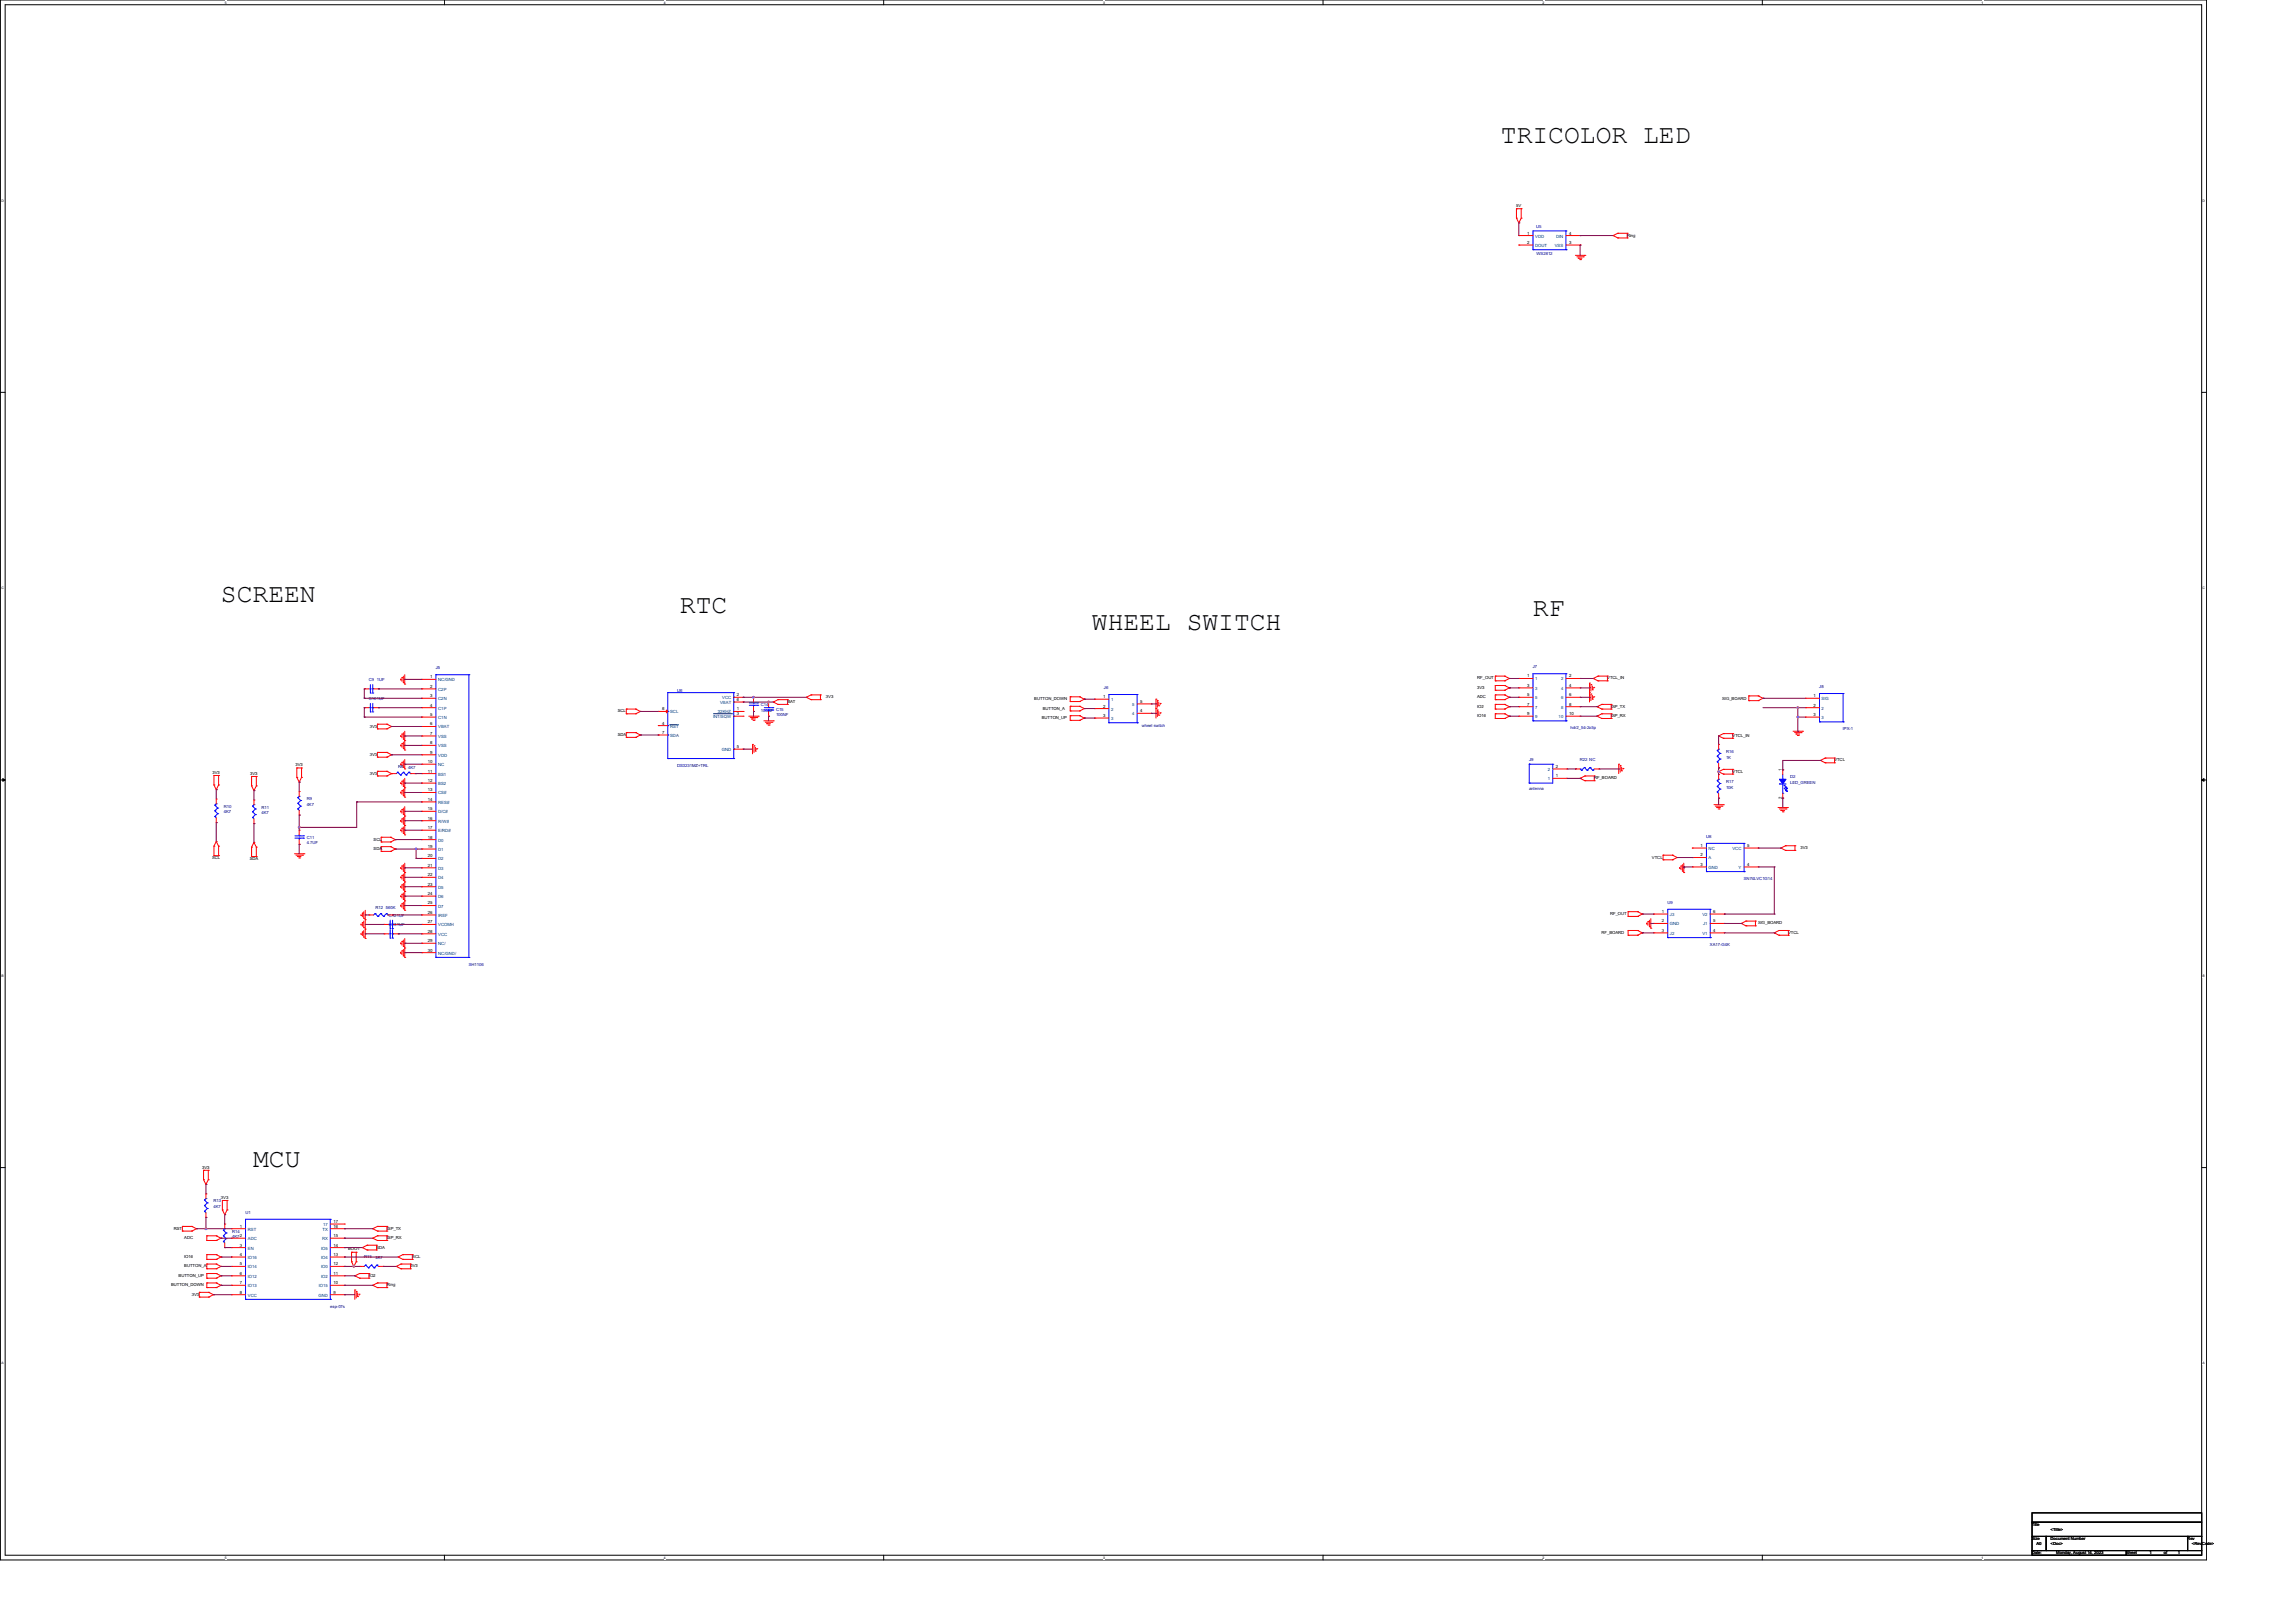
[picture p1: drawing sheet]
<svg xmlns="http://www.w3.org/2000/svg" width="297mm" height="210mm" viewBox="0 0 297 210" stroke-linecap="round" stroke-linejoin="round" font-family="sans-serif">
<defs><g id="words">
<g font-size="3.4">
<text x="194.2" y="18.6">TRICOLOR LED</text>
<text x="28.6" y="77.9">SCREEN</text>
<text x="88" y="79.3">RTC</text>
<text x="141.2" y="81.5">WHEEL SWITCH</text>
<text x="198.3" y="79.7">RF</text>
<text x="32.7" y="151">MCU</text>
</g>
<g font-size=".6">
<text x="197.5" y="30.3">1</text>
<text x="197.5" y="31.6">2</text>
<text x="203" y="31.6">3</text>
<text x="203" y="30.3">4</text>
<text x="55.7" y="87.8">1</text>
<text x="55.7" y="89">2</text>
<text x="197.5" y="87.7">1</text>
<text x="197.5" y="88.9">3</text>
<text x="203" y="87.7">2</text>
<text x="203" y="88.9">4</text>
<text x="55.7" y="90.2">3</text>
<text x="55.7" y="91.4">4</text>
<text x="55.7" y="92.6">5</text>
<text x="55.7" y="93.9">6</text>
<text x="55.7" y="95.1">7</text>
<text x="85.6" y="93.7">4</text>
<text x="85.6" y="95">7</text>
<text x="85.6" y="91.9">8</text>
<text x="95.3" y="91.9">1</text>
<text x="95.3" y="90.1">2</text>
<text x="95.3" y="92.5">3</text>
<text x="95.3" y="90.7">6</text>
<text x="142.7" y="90.3">1</text>
<text x="142.7" y="91.5">2</text>
<text x="142.7" y="92.8">3</text>
<text x="147.5" y="92.2">4</text>
<text x="147.5" y="90.9">5</text>
<text x="197.5" y="90.1">5</text>
<text x="197.5" y="91.3">7</text>
<text x="197.5" y="92.5">9</text>
<text x="203" y="90.1">6</text>
<text x="203" y="91.3">8</text>
<text x="203" y="92.5">10</text>
<text x="234.6" y="90.2">1</text>
<text x="234.6" y="91.4">2</text>
<text x="234.6" y="92.6">3</text>
<text x="55.3" y="98.7">10</text>
<text x="55.3" y="100">11</text>
<text x="55.3" y="101.2">12</text>
<text x="55.7" y="96.3">8</text>
<text x="55.7" y="97.5">9</text>
<text x="95.3" y="96.8">5</text>
<text x="201.3" y="100.6">1</text>
<text x="201.3" y="99.4">2</text>
<text x="230.5" y="99.8" transform="rotate(-90 230.5 99.8)">1</text>
<text x="55.3" y="102.4">13</text>
<text x="55.3" y="103.6">14</text>
<text x="55.3" y="104.8">15</text>
<text x="55.3" y="106.1">16</text>
<text x="55.3" y="107.3">17</text>
<text x="230.5" y="103.4" transform="rotate(-90 230.5 103.4)">2</text>
<text x="55.3" y="108.5">18</text>
<text x="55.3" y="109.7">19</text>
<text x="55.3" y="110.9">20</text>
<text x="55.3" y="112.2">21</text>
<text x="55.3" y="113.4">22</text>
<text x="220" y="109.6">1</text>
<text x="220" y="110.8">2</text>
<text x="220" y="112">3</text>
<text x="226" y="112">4</text>
<text x="226" y="109.6">5</text>
<text x="55.3" y="114.6">23</text>
<text x="55.3" y="115.8">24</text>
<text x="55.3" y="117">25</text>
<text x="55.3" y="118.2">26</text>
<text x="55.3" y="119.5">27</text>
<text x="215" y="118.1">1</text>
<text x="215" y="119.3">2</text>
<text x="221.6" y="119.3">5</text>
<text x="221.6" y="118.1">6</text>
<text x="55.3" y="120.7">28</text>
<text x="55.3" y="121.9">29</text>
<text x="55.3" y="123.1">30</text>
<text x="215" y="120.6">3</text>
<text x="221.6" y="120.6">4</text>
<text x="31" y="158.8">1</text>
<text x="31" y="160.1">2</text>
<text x="31" y="161.3">3</text>
<text x="43.1" y="161.3">14</text>
<text x="43.1" y="160.1">15</text>
<text x="43.1" y="158.8">16</text>
<text x="43.1" y="158.2">17</text>
<text x="31" y="162.5">4</text>
<text x="31" y="163.7">5</text>
<text x="31" y="164.9">6</text>
<text x="31" y="166.2">7</text>
<text x="31" y="167.4">8</text>
<text x="43.1" y="167.4">9</text>
<text x="43.1" y="166.2">10</text>
<text x="43.1" y="164.9">11</text>
<text x="43.1" y="163.7">12</text>
<text x="43.1" y="162.5">13</text>
</g>
<g font-size=".6" fill="#004080">
<text x="198.6" y="30.7">VDD</text>
<text x="198.6" y="32">DOUT</text>
<text x="201.1" y="32">VSS</text>
<text x="201.3" y="30.7">DIN</text>
<text x="56.7" y="88.2">NC/GND</text>
<text x="56.7" y="89.4">C2P</text>
<text x="198.6" y="88">1</text>
<text x="198.6" y="89.3">3</text>
<text x="201.9" y="88">2</text>
<text x="201.9" y="89.3">4</text>
<text x="56.7" y="90.6">C2N</text>
<text x="56.7" y="91.8">C1P</text>
<text x="56.7" y="93">C1N</text>
<text x="56.7" y="94.3">VBAT</text>
<text x="56.7" y="95.5">VSS</text>
<text x="86.7" y="94.1">RST</text>
<text x="86.7" y="95.4">SDA</text>
<text x="86.7" y="92.3">SCL</text>
<text x="92.2" y="92.9">INT/SQW</text>
<text x="92.9" y="92.3">32KHZ</text>
<text x="93.2" y="91.1">VBAT</text>
<text x="93.4" y="90.5">VCC</text>
<text x="143.7" y="90.7">1</text>
<text x="143.7" y="91.9">2</text>
<text x="143.7" y="93.2">3</text>
<text x="146.5" y="92.6">4</text>
<text x="146.5" y="91.3">5</text>
<text x="198.6" y="90.5">5</text>
<text x="198.6" y="91.7">7</text>
<text x="198.6" y="92.9">9</text>
<text x="201.6" y="92.9">10</text>
<text x="201.9" y="90.5">6</text>
<text x="201.9" y="91.7">8</text>
<text x="235.6" y="90.6">SIG</text>
<text x="235.6" y="91.8">2</text>
<text x="235.6" y="93">3</text>
<text x="56.7" y="96.7">VSS</text>
<text x="56.7" y="97.9">VDD</text>
<text x="56.7" y="99.1">NC</text>
<text x="56.7" y="100.4">BS1</text>
<text x="56.7" y="101.6">BS2</text>
<text x="93.4" y="97.2">GND</text>
<text x="200.2" y="101">1</text>
<text x="200.2" y="99.7">2</text>
<text x="56.7" y="102.8">CS#</text>
<text x="56.7" y="104">RES#</text>
<text x="56.7" y="105.2">D/C#</text>
<text x="56.7" y="106.4">R/W#</text>
<text x="56.7" y="107.7">E/RD#</text>
<text x="56.7" y="108.9">D0</text>
<text x="56.7" y="110.1">D1</text>
<text x="56.7" y="111.3">D2</text>
<text x="56.7" y="112.5">D3</text>
<text x="56.7" y="113.8">D4</text>
<text x="221" y="110">NC</text>
<text x="221" y="111.2">A</text>
<text x="221" y="112.4">GND</text>
<text x="224.1" y="110">VCC</text>
<text x="224.9" y="112.4">Y</text>
<text x="56.7" y="115">D5</text>
<text x="56.7" y="116.2">D6</text>
<text x="56.7" y="117.4">D7</text>
<text x="56.7" y="118.6">IREF</text>
<text x="56.7" y="119.9">VCOMH</text>
<text x="216" y="118.5">J3</text>
<text x="216" y="119.7">GND</text>
<text x="220.2" y="118.5">V2</text>
<text x="220.3" y="119.7">J1</text>
<text x="56.7" y="121.1">VCC</text>
<text x="56.7" y="122.3">NC/</text>
<text x="56.7" y="123.5">NC/GND/</text>
<text x="216" y="121">J2</text>
<text x="220.2" y="121">V1</text>
<text x="32.1" y="159.2">RST</text>
<text x="32.1" y="160.5">ADC</text>
<text x="32.1" y="161.7">EN</text>
<text x="41.5" y="161.7">IO5</text>
<text x="41.7" y="160.5">RX</text>
<text x="41.7" y="159.2">TX</text>
<text x="41.8" y="158.6">17</text>
<text x="32.1" y="162.9">IO16</text>
<text x="32.1" y="164.1">IO14</text>
<text x="32.1" y="165.3">IO12</text>
<text x="32.1" y="166.6">IO13</text>
<text x="32.1" y="167.8">VCC</text>
<text x="41.2" y="167.8">GND</text>
<text x="41.2" y="166.6">IO15</text>
<text x="41.5" y="165.3">IO2</text>
<text x="41.5" y="164.1">IO0</text>
<text x="41.5" y="162.9">IO4</text>
</g>
<g font-size=".5">
<text x="196.1" y="26.8">5V</text>
<text x="210.5" y="30.6">Ring</text>
<text x="191.1" y="87.9">RF_OUT</text>
<text x="191.1" y="89.1">3V3</text>
<text x="207.9" y="87.9">VTCL_IN</text>
<text x="47.8" y="94.1">3V3</text>
<text x="79.9" y="92.2">SCL</text>
<text x="79.9" y="95.2">SDA</text>
<text x="101.9" y="91">BAT</text>
<text x="106.8" y="90.4">3V3</text>
<text x="133.8" y="90.6">BUTTON_DOWN</text>
<text x="134.8" y="93">BUTTON_UP</text>
<text x="134.9" y="91.8">BUTTON_A</text>
<text x="191.1" y="90.4">ADC</text>
<text x="191.1" y="91.6">IO2</text>
<text x="191.1" y="92.8">IO16</text>
<text x="208.4" y="92.8">ISP_RX</text>
<text x="208.4" y="91.6">ISP_TX</text>
<text x="222.8" y="90.6">SIG_BOARD</text>
<text x="224.1" y="95.4">VTCL_IN</text>
<text x="27.5" y="100.1">3V3</text>
<text x="32.4" y="100.2">3V3</text>
<text x="38.2" y="99.1">3V3</text>
<text x="47.8" y="97.8">3V3</text>
<text x="47.8" y="100.2">3V3</text>
<text x="206.2" y="100.8">RF_BOARD</text>
<text x="224.1" y="100">VTCL</text>
<text x="237.3" y="98.5">VTCL</text>
<text x="27.4" y="111.2">SCL</text>
<text x="32.3" y="111.3">SDA</text>
<text x="48.3" y="108.8">SCL</text>
<text x="48.3" y="110">SDA</text>
<text x="213.7" y="111.1">VTCL</text>
<text x="232.9" y="109.9">3V3</text>
<text x="208.3" y="118.4">RF_OUT</text>
<text x="227.4" y="119.6">SIG_BOARD</text>
<text x="207.2" y="120.8">RF_BOARD</text>
<text x="231.3" y="120.8">VTCL</text>
<text x="26.1" y="151.2">3V3</text>
<text x="28.6" y="155.1">3V3</text>
<text x="22.5" y="159.1">RST</text>
<text x="23.8" y="160.3">ADC</text>
<text x="45" y="161.8">BOOT</text>
<text x="48.7" y="161.6">SDA</text>
<text x="50" y="160.3">ISP_RX</text>
<text x="50" y="159.1">ISP_TX</text>
<text x="22.1" y="166.4">BUTTON_DOWN</text>
<text x="23.1" y="165.2">BUTTON_UP</text>
<text x="23.8" y="164">BUTTON_A</text>
<text x="23.8" y="162.8">IO16</text>
<text x="24.8" y="167.7">3V3</text>
<text x="47.7" y="165.2">IO2</text>
<text x="50" y="166.4">Ring</text>
<text x="53.1" y="164">3V3</text>
<text x="53.3" y="162.8">SCL</text>
<text x="262.8" y="197.5">Title</text>
<text x="262.8" y="199.3">Size</text>
<text x="262.8" y="201.1">Date:</text>
<text x="263.4" y="199.9">A0</text>
<text x="265.3" y="199.3">Document Number</text>
<text x="265.3" y="199.9">&lt;Doc&gt;</text>
<text x="265.3" y="198.1">&lt;Title&gt;</text>
<text x="266" y="201.1">Monday, August 14, 2023</text>
<text x="275" y="201.1">Sheet</text>
<text x="278.1" y="201.1">1</text>
<text x="279.9" y="201.1">of</text>
<text x="281.7" y="201.1">1</text>
<text x="282.9" y="199.3">Rev</text>
<text x="283.5" y="199.9">&lt;RevCode&gt;</text>
</g>
<g font-size=".5" fill="#000080">
<text x="198.7" y="29.5">U5</text>
<text x="198.8" y="33.1">WS2812</text>
<text x="47.7" y="88.1">C9</text>
<text x="48.8" y="88.2">1UF</text>
<text x="56.4" y="86.6">J5</text>
<text x="87.6" y="89.5">U6</text>
<text x="142.8" y="89.1">J6</text>
<text x="198.3" y="86.5">J7</text>
<text x="235.3" y="89">J8</text>
<text x="47.7" y="90.5">C101UF</text>
<text x="98.4" y="91.3">C14</text>
<text x="98.4" y="92.1">100NF C15</text>
<text x="100.4" y="92.7">100NF</text>
<text x="147.7" y="94">wheel switch</text>
<text x="203.2" y="94.4">hdr2_54-2x5p</text>
<text x="238.4" y="94.5">IPX-1</text>
<text x="51.5" y="99.4">R8</text>
<text x="52.8" y="99.4">4K7</text>
<text x="87.6" y="99.3">DS3231MZ+TRL</text>
<text x="197.8" y="98.5">J9</text>
<text x="204.4" y="98.5">R22 NC</text>
<text x="223.3" y="97.4">R16</text>
<text x="223.3" y="98.2">1K</text>
<text x="223.3" y="101.3">R17</text>
<text x="231.6" y="100.7">D2</text>
<text x="231.6" y="101.5">LED_GREEN</text>
<text x="29" y="104.5">R10</text>
<text x="29" y="105.2">4K7</text>
<text x="33.8" y="104.6">R11</text>
<text x="33.8" y="105.4">4K7</text>
<text x="39.7" y="103.5">R9</text>
<text x="39.7" y="104.3">4K7</text>
<text x="197.8" y="102.2">antenna</text>
<text x="223.3" y="102.1">10K</text>
<text x="39.7" y="108.5">C11</text>
<text x="39.7" y="109.3">4.7UF</text>
<text x="220.7" y="108.4">U8</text>
<text x="225.6" y="113.9">SN74LVC1G14</text>
<text x="48.6" y="117.7">R12</text>
<text x="49.9" y="117.7">560K</text>
<text x="50.3" y="118.6">C121UF</text>
<text x="50.3" y="119.8">C131UF</text>
<text x="215.7" y="116.9">U9</text>
<text x="60.6" y="125">SH1106</text>
<text x="221.2" y="122.4">XA17-G4K</text>
<text x="27.6" y="155.6">R13</text>
<text x="27.6" y="156.3">4K7</text>
<text x="30" y="159.5">R14</text>
<text x="30" y="160.2">4K7</text>
<text x="31.8" y="157">U1</text>
<text x="47.1" y="162.8">R15</text>
<text x="48.6" y="162.9">4K7</text>
<text x="42.7" y="169.2">esp-07s</text>
</g>
<g font-size=".4">
<text x="29.1" y=".5">5</text>
<text x="85.9" y=".5">4</text>
<text x="142.7" y=".5">3</text>
<text x="199.5" y=".5">2</text>
<text x="256.3" y=".5">1</text>
<text x=".2" y="26.1">D</text>
<text x="284.9" y="26.1">D</text>
<text x=".2" y="76.2">C</text>
<text x="284.9" y="76.2">C</text>
<text x=".2" y="126.4">B</text>
<text x="284.9" y="126.4">B</text>
<text x=".2" y="176.5">A</text>
<text x="284.9" y="176.5">A</text>
<text x="29.1" y="201.7">5</text>
<text x="85.9" y="201.7">4</text>
<text x="142.7" y="201.7">3</text>
<text x="199.5" y="201.7">2</text>
<text x="256.3" y="201.7">1</text>
</g>
</g></defs>
<path d="M.1 0h285.3v201.8h-285.3zM.7 .6h284.1v200.6h-284.1z" fill="none" stroke="#000" stroke-width=".13"/>
<g fill="#fff">
<path d="M29.1 .1h.2v.4h-.2z"/>
<path d="M29.1 201.3h.2v.5h-.2z"/>
</g>
<path d="M57.5 0v.6M57.5 201.2v.6" fill="none" stroke="#000" stroke-width=".13"/>
<g fill="#fff">
<path d="M85.9 .1h.2v.4h-.2z"/>
<path d="M85.9 201.3h.2v.5h-.2z"/>
</g>
<path d="M114.3 0v.6M114.3 201.2v.6" fill="none" stroke="#000" stroke-width=".13"/>
<g fill="#fff">
<path d="M142.7 .1h.2v.4h-.2z"/>
<path d="M142.7 201.3h.2v.5h-.2z"/>
</g>
<path d="M171.1 0v.6M171.1 201.2v.6" fill="none" stroke="#000" stroke-width=".13"/>
<g fill="#fff">
<path d="M199.5 .1h.3v.4h-.3z"/>
<path d="M199.5 201.3h.3v.5h-.3z"/>
</g>
<path d="M228 0v.6M228 201.2v.6" fill="none" stroke="#000" stroke-width=".13"/>
<g fill="#fff">
<path d="M256.4 .1h.2v.4h-.2z"/>
<path d="M256.4 201.3h.2v.5h-.2z"/>
<path d="M.2 25.7h.3v.5h-.3z"/>
<path d="M285 25.7h.3v.5h-.3z"/>
<path d="M.2 75.8h.3v.5h-.3z"/>
<path d="M285 75.8h.3v.5h-.3z"/>
</g>
<path d="M.1 50.8h.6M284.8 50.8h.6" fill="none" stroke="#000" stroke-width=".13"/>
<g fill="#fff">
<path d="M.2 126h.3v.5h-.3z"/>
<path d="M285 126h.2v.5h-.2z"/>
</g>
<path d="M.1 100.9h.6M284.8 100.9h.6" fill="none" stroke="#000" stroke-width=".13"/>
<path d="M.4 100.7l.3 .2-.3 .2zM284.8 100.9l.3-.2v.4z" fill="#000" stroke="#000" stroke-width=".13"/>
<g fill="#fff">
<path d="M.2 176.1h.3v.5h-.3z"/>
<path d="M285 176.1h.2v.5h-.2z"/>
</g>
<path d="M.1 151.1h.6M284.8 151.1h.6M262.9 195.7h21.9v1.3h-21.9zM262.9 197h21.9v1.8h-21.9zM262.9 198.8h1.8v1.8h-1.8zM264.7 198.8h18.3v1.8h-18.3zM283 198.8h1.8v1.8h-1.8zM262.9 200.6h12.2v.6h-12.2zM275.1 200.6h9.7v.6h-9.7z" fill="none" stroke="#000" stroke-width=".13"/>
<g fill="none" stroke="#f00" stroke-width=".13">
<path d="M196.2 28.2h.1M196.2 27h.1M196.2 28.2l.3 .6M196.2 27v1.2M196.2 27h.6M196.5 28.8h.1M196.5 30.5h.1M196.5 31.7h.1M196.5 30.5h1.8M196.5 31.7h1.8M196.8 28.2h.1M196.8 27h.1"/>
<path d="M196.8 27v1.2M196.8 28.2l-.3 .6M202.6 30.5h1.8M202.6 31.7h1.8M203.8 33h1.2M204 33.2h.8M204.2 33.4h.1M204.2 33.4h.4M204.3 33.6h.2M204.4 31.7h.1M204.4 30.5h.1M204.5 33.6h.1"/>
<path d="M204.8 33.2h.1M205 33h.1M208.7 30.5h.1M208.7 30.5l.6 .3M209.3 30.8h.1M209.3 30.2h.1M209.3 30.8h1.2M209.3 30.2l-.6 .3M209.3 30.2h1.2M210.5 30.2h.1M210.5 30.8h.1M210.5 30.2v.6"/>
<path d="M38.4 99.4h.1M38.4 99.4v1.2M38.4 99.4h.6M39 99.4h.1M39 99.4v1.2M47.1 91.6h.1M47.1 89.1h.1M47.1 89.1h.6M47.1 91.6h.6M48.3 89.1h.6M48.3 91.6h.6M48.8 94.3h.1"/>
<path d="M48.8 93.7h.1M48.8 98h.1M48.8 97.4h.1M48.8 99.8h.1M48.8 93.7h1.2M48.8 94.3h1.2M48.8 93.7v.6M48.8 97.4v.6M48.8 99.8v.6M48.8 97.4h1.2M48.8 98h1.2M48.8 99.8h1.2"/>
<path d="M48.9 91.6h.1M48.9 89.1h.1M50 93.7h.1M50 94.3h.1M50 97.4h.1M50 98h.1M50 99.8h.1M50 93.7l.7 .3M50 97.4l.7 .3M50 99.8l.7 .3M50.7 94h.1M50.7 97.7h.1"/>
<path d="M50.7 94l-.7 .3M50.7 97.7l-.7 .3M51.8 88h.1M51.8 95.3h.1M51.8 98.9h.1M51.8 96.5h.1M51.8 87.9v.1M51.8 95.2v.1M51.8 96.4v.1M51.8 98.8v.1M52 87.7h.1M52 95h.1"/>
<path d="M52 98.6h.1M52 96.2h.1M52 87.7v.4M52 95v.5M52 96.2v.5M52 98.6v.5M52.2 88.3h.1M52.2 95.7h.1M52.2 99.3h.1M52.2 96.9h.1M52.2 87.5v.8M52.2 94.8v.9"/>
<path d="M52.2 96v.9M52.2 98.5v.8M52.4 88.5h.1M52.4 95.8h.1M52.4 99.5h.1M52.4 97h.1M52.4 87.3v1.2M52.4 94.6v2.4M52.4 98.3v1.2M54.6 87.9h.1M54.6 89.1h.1M54.6 90.3h.1"/>
<path d="M54.6 91.6h.1M54.6 92.8h.1M54.6 94h.1M54.6 95.2h.1M54.6 96.4h.1M54.6 97.7h.1M54.6 98.9h.1M54.6 87.9h1.8M54.6 89.1h1.8M54.6 90.3h1.8M54.6 91.6h1.8M54.6 92.8h1.8"/>
<path d="M54.6 94h1.8M54.6 95.2h1.8M54.6 96.4h1.8M54.6 97.7h1.8M54.6 98.9h1.8M81 92.4h.1M81 91.7h.1M81 95.4h.1M81 94.8h.1M81 91.7h1.2M81 92.4h1.2M81 91.7v.7"/>
<path d="M81 94.8v.6M81 94.8h1.2M81 95.4h1.2M82.2 91.7h.1M82.2 92.4h.1M82.2 94.8h.1M82.2 95.4h.1M82.2 91.7l.6 .4M82.2 94.8l.6 .3M82.8 92.1h.1M82.8 95.1h.1M82.8 92.1l-.6 .3"/>
<path d="M82.8 95.1l-.6 .3M85.2 93.9h.1M85.2 95.1h.1M85.2 92.1h.1M85.2 92.1h1.2M85.2 93.9h1.2M85.2 95.1h1.2M94.9 92.7h1.2M94.9 90.2h1.2M94.9 92.1h1.2M94.9 96.9h1.2M94.9 90.8h1.2"/>
<path d="M96.1 92.1h.1M96.1 90.2h.1M96.1 92.7h.1M96.1 96.9h.1M96.1 90.8h.1M96.9 92.7h1.2M97 92.8h.9M97.2 93h.1M97.2 93h.5M97.3 96.3h.1M97.3 96.3v1.2M97.4 93.2h.1"/>
<path d="M97.5 90.2h.1M97.5 92.1h.1M97.5 90.2v.6M97.5 91.4v.7M97.5 96.5h.1M97.5 93.2h.1M97.5 96.5v.9M97.7 97.2h.1M97.7 96.7v.5M97.9 96.9h.1M97.9 92.8h.1M97.9 96.9v.1"/>
<path d="M98.1 92.7h.1M98.8 93.3h1.2M99 93.5h.9M99.2 93.6h.1M99.2 93.6h.5M99.4 93.8h.1M99.4 90.8h.1M99.4 92.7h.1M99.4 90.8v.6M99.4 92.1v.6M99.5 93.8h.1M99.9 93.5h.1"/>
<path d="M100 90.8h.1M100 93.3h.1M100 90.8l.6 .3M100.6 91.1h.1M100.6 90.5h.1M100.6 91.1h1.3M100.6 90.5l-.6 .3M100.6 90.5h1.3M101.9 90.5h.1M101.9 91.1h.1M101.9 90.5v.6M104.3 90.2h.1"/>
<path d="M104.3 90.2l.6 .3M104.9 90.5h.1M104.9 89.9h.1M104.9 90.5h1.2M104.9 89.9l-.6 .3M104.9 89.9h1.2M106.1 89.9h.1M106.1 90.5h.1M106.1 89.9v.6M138.4 90.8h.1M138.4 90.2h.1M138.4 92h.1"/>
<path d="M138.4 91.4h.1M138.4 93.2h.1M138.4 92.6h.1M138.4 90.2h1.3M138.4 90.8h1.3M138.4 90.2v.6M138.4 91.4v.6M138.4 92.6v.6M138.4 91.4h1.3M138.4 92h1.3M138.4 92.6h1.3M138.4 93.2h1.3"/>
<path d="M139.7 90.2h.1M139.7 90.8h.1M139.7 91.4h.1M139.7 92h.1M139.7 92.6h.1M139.7 93.2h.1M139.7 90.2l.6 .3M139.7 91.4l.6 .3M139.7 92.6l.6 .3M140.3 90.5h.1M140.3 91.7h.1M140.3 92.9h.1"/>
<path d="M140.3 90.5l-.6 .3M140.3 91.7l-.6 .3M140.3 92.9l-.6 .3M141.6 90.5h.1M141.6 91.7h.1M141.6 92.9h.1M141.6 90.5h1.8M141.6 91.7h1.8M141.6 92.9h1.8M147.1 92.3h1.8M147.1 91.1h1.8M148.9 92.3h.1"/>
<path d="M148.9 91.1h.1M149.5 90.5h.1M149.5 91.7h.1M149.5 90.5v2.4M149.7 90.7h.1M149.7 91.9h.1M149.7 90.7v.8M149.7 91.9v.8M149.9 91.3h.1M149.9 92.5h.1M149.9 90.8v.5M149.9 92.1v.4"/>
<path d="M150.1 91h.1M150.1 92.2h.1M150.1 91v.1M150.1 92.2v.2M193.4 88.1h.1M193.4 87.5h.1M193.4 89.3h.1M193.4 88.7h.1M193.4 90.5h.1M193.4 89.9h.1M193.4 91.7h.1M193.4 91.1h.1"/>
<path d="M193.4 93h.1M193.4 92.4h.1M193.4 91.7h1.2M193.4 92.4h1.2M193.4 91.1h1.2M193.4 90.5h1.2M193.4 89.9h1.2M193.4 88.1h1.2M193.4 87.5h1.2M193.4 87.5v.6M193.4 88.7v.6M193.4 89.9v.6"/>
<path d="M193.4 91.1v.6M193.4 92.4v.6M193.4 88.7h1.2M193.4 89.3h1.2M193.4 93h1.2M194.6 87.5h.1M194.6 88.1h.1M194.6 88.7h.1M194.6 89.3h.1M194.6 89.9h.1M194.6 90.5h.1M194.6 91.1h.1"/>
<path d="M194.6 91.7h.1M194.6 92.4h.1M194.6 93h.1M194.6 87.5l.7 .3M194.6 88.7l.7 .3M194.6 89.9l.7 .3M194.6 91.1l.7 .3M194.6 92.4l.7 .3M195.3 87.8h.1M195.3 89h.1M195.3 90.2h.1M195.3 91.4h.1"/>
<path d="M195.3 92.7h.1M195.3 87.8l-.7 .3M195.3 89l-.7 .3M195.3 90.2l-.7 .3M195.3 91.4l-.7 .3M195.3 92.7l-.7 .3M196.5 87.8h.1M196.5 89h.1M196.5 90.2h.1M196.5 91.4h.1M196.5 92.7h.1M196.5 92.7h1.8"/>
<path d="M196.5 87.8h1.8M196.5 89h1.8M196.5 90.2h1.8M196.5 91.4h1.8M200.9 99.5h1.8M202.6 92.7h1.8M202.6 87.8h1.8M202.6 89h1.8M202.6 90.2h1.8M202.6 91.4h1.8M202.7 99.5h.1M203.8 99.5h.1"/>
<path d="M203.8 99.5h.6M204.4 87.8h.1M204.4 89h.1M204.4 90.2h.1M204.4 91.4h.1M204.4 92.7h.1M205.6 88.4h.1M205.6 89.6h.1M205.6 88.4v2.4M205.8 88.6h.1M205.8 89.8h.1M205.8 88.6v.8"/>
<path d="M205.8 89.8v.9M206 89.2h.1M206 90.5h.1M206 88.8v.4M206 90v.5M206.1 87.8h.1M206.1 87.8l.6 .3M206.2 88.9h.1M206.2 90.2h.1M206.2 88.9v.2M206.2 90.2v.1M206.2 99.5h.6"/>
<path d="M206.6 92.7h.1M206.6 91.4h.1M206.6 92.7l.6 .3M206.6 91.4l.6 .3M206.7 88.1h.1M206.7 87.5h.1M206.7 88.1h1.2M206.7 87.5l-.6 .3M206.7 87.5h1.2M206.8 99.5h.1M207.2 93h.1M207.2 92.4h.1"/>
<path d="M207.2 91.7h.1M207.2 91.1h.1M207.2 91.7h1.2M207.2 92.4h1.2M207.2 91.1h1.2M207.2 93h1.2M207.2 92.4l-.6 .3M207.2 91.1l-.6 .3M207.9 87.5h.1M207.9 88.1h.1M207.9 87.5v.6M208.4 92.4h.1"/>
<path d="M208.4 93h.1M208.4 91.1h.1M208.4 91.7h.1M208.4 91.1v.6M208.4 92.4v.6M209.4 98.9h.1M209.4 98.9v1.2M209.6 99.1h.1M209.6 99.1v.8M209.8 99.7h.1M209.8 99.3v.4M209.9 99.4h.1"/>
<path d="M209.9 99.4v.1M222.3 99.9h.1M222.3 95.2h.1M222.3 99.4h.1M222.3 96.3h.1M222.3 99.9l.6 .3M222.3 95.2l.6 .3M222.3 96.3v.6M222.3 98.8v.6M222.9 99.5h.1M222.9 95.5h.1M222.9 94.9h.1"/>
<path d="M222.9 99.5l-.6 .4M222.9 99.5h1.2M222.9 95.5h1.2M222.9 94.9l-.6 .3M222.9 94.9h1.2M224.1 99.5h.1M224.1 94.9h.1M224.1 95.5h.1M224.1 94.9v.6M224.1 99.5v.7M226.2 90.7h.1M226.2 90h.1"/>
<path d="M226.2 90h1.2M226.2 90.7h1.2M226.2 90v.7M227.4 90h.1M227.4 90.7h.1M227.4 90l.6 .3M228 90.3h.1M228 90.3l-.6 .4M230.6 99.6h.1M230.6 99.6v.6M231.9 94.6h1.3M232.1 94.8h.9"/>
<path d="M232.3 95h.1M232.3 95h.5M232.5 95.2h.1M232.6 95.2h.1M233 94.8h.1M233.2 94.6h.1M233.5 90.3h.1M233.5 91.6h.1M233.5 92.8h.1M233.5 90.3h1.9M233.5 91.6h1.9M233.5 92.8h1.9"/>
<path d="M235.5 98.4h.1M235.5 98.4l.6 .3M236.1 98.7h.1M236.1 98.1h.1M236.1 98.7h1.2M236.1 98.1l-.6 .3M236.1 98.1h1.2M237.3 98.1h.1M237.3 98.7h.1M237.3 98.1v.6M27.7 101.6h.1M27.7 100.3h.1"/>
<path d="M27.7 109.5h.1M27.7 110.7h.1M27.7 101.6l.3 .6M27.7 100.3v1.3M27.7 109.5v1.2M27.7 100.3h.6M27.7 110.7h.6M28 102.2h.1M28 108.9h.1M28 106.4h.1M28 103.4h.1M28 108.9l-.3 .6"/>
<path d="M28 108.9l.3 .6M28 103.4v.6M28 105.8v.6M28.3 101.6h.1M28.3 100.3h.1M28.3 109.5h.1M28.3 110.7h.1M28.3 100.3v1.3M28.3 109.5v1.2M28.3 101.6l-.3 .6M32.5 101.7h.1M32.5 100.5h.1"/>
<path d="M32.5 109.6h.1M32.5 110.8h.1M32.5 101.7l.4 .6M32.5 100.5v1.2M32.5 109.6v1.2M32.5 100.5h.7M32.5 110.8h.7M32.9 102.3h.1M32.9 109h.1M32.9 106.6h.1M32.9 103.5h.1M32.9 109l-.4 .6"/>
<path d="M32.9 109l.3 .6M32.9 103.5v.6M32.9 105.9v.7M33.2 101.7h.1M33.2 100.5h.1M33.2 109.6h.1M33.2 110.8h.1M33.2 100.5v1.2M33.2 109.6v1.2M33.2 101.7l-.3 .6M38.1 110.5h1.2M38.3 110.6h.8"/>
<path d="M38.4 100.6h.1M38.4 100.6l.3 .6M38.5 110.8h.1M38.5 110.8h.4M38.6 111h.2M38.7 101.2h.1M38.7 105.5h.1M38.7 102.4h.1M38.7 107.4h.1M38.7 109.2h.1M38.7 102.4v.6M38.7 104.9v.6"/>
<path d="M38.7 107.4v.6M38.7 108.6v.6M38.8 111h.1M39 100.6h.1M39 100.6l-.3 .6M39.1 110.6h.1M39.3 110.5h.1M46.7 118.4h.1M46.7 119.7h.1M46.7 118.3v.1M46.7 119.5v.2M46.9 118.1h.1"/>
<path d="M46.9 119.4h.1M46.9 118.1v.5M46.9 119.4v.5M47.1 118.8h.1M47.1 118v.8M47.1 119.2v.8M47.2 119h.1M47.2 117.8v3.6M47.7 118.4h.1M47.7 118.4h.6M48.8 100.4h.1M48.8 100.4h1.2"/>
<path d="M49.3 108.9h.1M49.3 108.3h.1M49.3 110.2h.1M49.3 109.5h.1M49.3 108.3h1.2M49.3 108.9h1.2M49.3 108.3v.6M49.3 109.5v.7M49.3 109.5h1.2M49.3 110.2h1.2M49.7 119.6h.1M49.7 119.6h.6"/>
<path d="M50 100.4h.1M50.2 118.4h.6M50.5 108.3h.1M50.5 108.9h.1M50.5 109.5h.1M50.5 110.2h.1M50.5 108.3l.6 .3M50.5 109.5l.6 .4M50.7 100.1h.1M50.7 100.1l-.7 .3M50.7 100.1h.6M50.8 118.4h.1"/>
<path d="M50.9 119.6h.6M51.1 108.6h.1M51.1 109.9h.1M51.1 108.6l-.6 .3M51.1 109.9l-.6 .3M51.5 119.6h.1M51.8 101.4h.1M51.8 102.6h.1M51.8 105h.1M51.8 106.3h.1M51.8 107.5h.1M51.8 112.4h.1"/>
<path d="M51.8 113.6h.1M51.8 114.8h.1M51.8 116h.1M51.8 117.2h.1M51.8 101.3v.1M51.8 102.5v.1M51.8 104.9v.1M51.8 106.1v.2M51.8 107.4v.1M51.8 112.2v.2M51.8 113.5v.1M51.8 114.7v.1"/>
<path d="M51.8 115.9v.1M51.8 117.1v.1M52 101.1h.1M52 102.3h.1M52 104.7h.1M52 105.9h.1M52 107.2h.1M52 112h.1M52 113.3h.1M52 114.5h.1M52 115.7h.1M52 116.9h.1"/>
<path d="M52 101.1v.5M52 102.3v.5M52 104.7v.5M52 105.9v.5M52 107.2v.5M52 112v.5M52 113.3v.5M52 114.5v.5M52 115.7v.5M52 116.9v.5M52.2 101.7h.1M52.2 103h.1"/>
<path d="M52.2 105.4h.1M52.2 106.6h.1M52.2 107.8h.1M52.2 112.7h.1M52.2 113.9h.1M52.2 115.2h.1M52.2 116.4h.1M52.2 117.6h.1M52.2 100.9v.8M52.2 102.1v.9M52.2 104.6v.8M52.2 105.8v.8"/>
<path d="M52.2 107v.8M52.2 111.9v.8M52.2 113.1v.8M52.2 114.3v.9M52.2 115.5v.9M52.2 116.7v.9M52.4 101.9h.1M52.4 103.1h.1M52.4 105.6h.1M52.4 106.8h.1M52.4 108h.1M52.4 112.9h.1"/>
<path d="M52.4 114.1h.1M52.4 115.3h.1M52.4 116.6h.1M52.4 117.8h.1M52.4 100.7v2.4M52.4 104.4v3.6M52.4 111.7v6.1M53.1 100.1h.6M53.7 100.1h.1M54.6 100.1h.1M54.6 101.3h.1M54.6 102.5h.1"/>
<path d="M54.6 103.8h.1M54.6 105h.1M54.6 106.2h.1M54.6 107.4h.1M54.6 108.6h.1M54.6 109.9h.1M54.6 111.1h.1M54.6 112.3h.1M54.6 113.5h.1M54.6 114.7h.1M54.6 116h.1M54.6 117.2h.1"/>
<path d="M54.6 118.4h.1M54.6 119.6h.1M54.6 100.1h1.8M54.6 101.3h1.8M54.6 102.5h1.8M54.6 103.8h1.8M54.6 105h1.8M54.6 106.2h1.8M54.6 107.4h1.8M54.6 108.6h1.8M54.6 109.9h1.8M54.6 111.1h1.8"/>
<path d="M54.6 112.3h1.8M54.6 113.5h1.8M54.6 114.7h1.8M54.6 116h1.8M54.6 117.2h1.8M54.6 118.4h1.8M54.6 119.6h1.8M200.9 100.7h1.8M202.7 100.7h.1M204.4 100.7h.1M204.4 100.7l.6 .3M205 101h.1"/>
<path d="M205 100.4h.1M205 100.4h1.2M205 101h1.2M205 100.4l-.6 .3M206.2 100.4h.1M206.2 101h.1M206.2 100.4v.6M210.6 118.6h.1M210.6 118h.1M210.6 118v.6M210.6 118h1.2M210.6 118.6h1.2"/>
<path d="M211.8 118h.1M211.8 118.6h.1M211.8 118l.6 .3M212.4 118.3h.1M212.4 118.3l-.6 .3M213 119.5h.1M213 119.4v.1M213.2 119.2h.1M213.2 119.2v.5M213.4 119.9h.1M213.4 119.1v.8M213.5 118.9v1.2"/>
<path d="M213.9 118.3h.1M213.9 119.5h.1M213.9 118.3h1.8M213.9 119.5h1.8M215.1 111.3h.1M215.1 110.6h.1M215.1 110.6h1.2M215.1 111.3h1.2M215.1 110.6v.7M216.3 110.6h.1M216.3 111.3h.1M216.3 110.6l.6 .4"/>
<path d="M216.9 111h.1M216.9 111l-.6 .3M217.3 112.4h.1M217.3 112.2v.2M217.4 112h.1M217.4 112v.5M217.6 112.7h.1M217.6 111.9v.8M217.8 112.9h.1M217.8 111.7v1.2M218.9 109.7h.1M218.9 111h.1"/>
<path d="M218.9 112.2h.1M218.9 109.7h1.8M218.9 111h1.8M218.9 112.2h1.8M221.2 118.3h1.8M221.2 119.5h1.8M221.7 104.1h1.2M221.9 104.3h.8M222.1 104.5h.1M222.1 104.5h.5M222.3 104.7h.1M222.3 103.3h.1"/>
<path d="M222.3 100.2h.1M222.3 100.2v.6M222.3 102.7v.6M222.4 104.7h.1M222.7 104.3h.1M222.9 100.2h.1M222.9 104.1h.1M222.9 100.2h1.2M223 119.5h.1M223 118.3h.1M224.1 100.2h.1M225.2 119.5h.1"/>
<path d="M225.2 119.5l.6 .3M225.6 109.7h1.8M225.6 112.2h1.8M225.8 119.8h.1M225.8 119.2h.1M225.8 119.8h1.3M225.8 119.2l-.6 .3M225.8 119.2h1.3M227.1 119.2h.1M227.1 119.8h.1M227.1 119.2v.6M227.4 112.2h.1"/>
<path d="M227.4 109.7h.1M230 104.5h1.2M230.2 104.7h.8M230.4 109.7h.1M230.4 104.9h.1M230.4 109.7l.6 .3M230.4 104.9h.5M230.5 105h.2M230.6 103.3h.1M230.6 102.7v.6M230.7 105h.1M231 110h.1"/>
<path d="M231 109.4h.1M231 110h1.2M231 109.4l-.6 .3M231 109.4h1.2M231 104.7h.1M231.2 104.5h.1M232.2 109.4h.1M232.2 110h.1M232.2 109.4v.6M46.7 120.9h.1M46.7 120.8v.1M46.9 120.6h.1"/>
<path d="M46.9 120.6v.5M47.1 120h.1M47.1 121.3h.1M47.1 120.4v.9M47.2 120.2h.1M47.2 121.4h.1M49.7 120.8h.1M49.7 120.8h.6M50.9 120.8h.6M51.5 120.8h.1M51.8 122.1h.1M51.8 123.3h.1"/>
<path d="M51.8 122v.1M51.8 123.2v.1M52 121.8h.1M52 123h.1M52 121.8v.5M52 123v.5M52.2 122.5h.1M52.2 123.7h.1M52.2 121.6v.9M52.2 122.8v.9M52.4 122.7h.1M52.4 123.9h.1"/>
<path d="M52.4 121.4v2.5M54.6 120.8h.1M54.6 122h.1M54.6 123.3h.1M54.6 120.8h1.8M54.6 122h1.8M54.6 123.3h1.8M210.6 121h.1M210.6 120.4h.1M210.6 121h1.2M210.6 120.4h1.2M210.6 120.4v.6"/>
<path d="M211.8 120.4h.1M211.8 121h.1M211.8 120.4l.6 .3M212.4 120.7h.1M212.4 120.7l-.6 .3M213.5 120.1h.1M213.9 120.7h.1M213.9 120.7h1.8M221.2 120.7h1.8M223 120.7h.1M229.5 120.7h.1M229.5 120.7l.6 .3"/>
<path d="M230.1 121h.1M230.1 120.4h.1M230.1 121h1.2M230.1 120.4l-.6 .3M230.1 120.4h1.2M231.3 120.4h.1M231.3 121h.1M231.3 120.4v.6M23.6 159.3h.1M23.6 158.7h.1M23.6 159.3h1.2M23.6 158.7h1.2"/>
<path d="M23.6 158.7v.6M24.8 158.7h.1M24.8 159.3h.1M24.8 158.7l.6 .3M25.4 159h.1M25.4 159l-.6 .3M26.3 152.6h.1M26.3 151.4h.1M26.3 152.6l.3 .7M26.3 151.4v1.2M26.3 151.4h.6M26.6 153.3h.1"/>
<path d="M26.6 157.5h.1M26.6 154.5h.1M26.6 154.5v.6M26.6 156.9v.6M26.8 159.9h.1M26.8 159.9h1.2M26.8 159.9v.6M26.9 152.6h.1M26.9 151.4h.1M26.9 151.4v1.2M26.9 152.6l-.3 .7M28 159.9h.1"/>
<path d="M28 159.9l.6 .3M28.8 156.5h.1M28.8 155.3h.1M28.8 156.5l.3 .7M28.8 155.3v1.2M28.8 155.3h.6M29.1 157.2h.1M29.1 158.4h.1M29.1 158.4v.6M29.4 156.5h.1M29.4 155.3h.1M29.4 155.3v1.2"/>
<path d="M29.4 156.5l-.3 .7M29.9 159h.1M29.9 159h1.9M42.7 159h1.9M42.7 158.4h1.9M44.6 159h.1M44.6 158.4h.1M48.2 159h.1M48.2 159l.6 .3M48.8 159.9h.1M48.8 159.3h.1M48.8 158.7h.1"/>
<path d="M48.8 159.9l-.6 .3M48.8 159.9h1.2M48.8 159.3h1.2M48.8 158.7l-.6 .3M48.8 158.7h1.2M50 159.9h.1M50 158.7h.1M50 159.3h.1M50 158.7v.6M50 159.9v.6M25.8 167.8h.1M25.8 167.2h.1"/>
<path d="M25.8 167.2h1.2M25.8 167.8h1.2M25.8 167.2v.6M26.8 166.6h.1M26.8 166h.1M26.8 164.2h.1M26.8 163.6h.1M26.8 165.4h.1M26.8 164.8h.1M26.8 160.5h.1M26.8 163h.1M26.8 162.3h.1"/>
<path d="M26.8 160.5h1.2M26.8 166.6h1.2M26.8 166h1.2M26.8 164.2h1.2M26.8 163.6h1.2M26.8 162.3v.7M26.8 163.6v.6M26.8 164.8v.6M26.8 166v.6M26.8 164.8h1.2M26.8 165.4h1.2M26.8 163h1.2"/>
<path d="M26.8 162.3h1.2M27 167.2h.1M27 167.8h.1M27 167.2l.6 .3M27.6 167.5h.1M27.6 167.5l-.6 .3M28 166h.1M28 166.6h.1M28 163.6h.1M28 164.2h.1M28 164.8h.1M28 165.4h.1"/>
<path d="M28 160.5h.1M28 162.3h.1M28 163h.1M28 166l.6 .3M28 163.6l.6 .3M28 164.8l.6 .3M28 162.3l.6 .3M28.6 166.3h.1M28.6 163.9h.1M28.6 165.1h.1M28.6 160.2h.1M28.6 162.6h.1"/>
<path d="M28.6 166.3l-.6 .3M28.6 163.9l-.6 .3M28.6 165.1l-.6 .3M28.6 160.2l-.6 .3M28.6 162.6l-.6 .4M29.1 161.4h.1M29.1 160.8v.6M29.9 160.2h.1M29.9 161.4h.1M29.9 162.6h.1M29.9 163.9h.1M29.9 165.1h.1"/>
<path d="M29.9 166.3h.1M29.9 167.5h.1M29.9 160.2h1.9M29.9 161.4h1.9M29.9 162.6h1.9M29.9 163.9h1.9M29.9 165.1h1.9M29.9 166.3h1.9M29.9 167.5h1.9M42.7 160.2h1.9M42.7 161.4h1.9M42.7 162.6h1.9"/>
<path d="M42.7 163.9h1.9M42.7 165.1h1.9M42.7 166.3h1.9M42.7 167.5h1.9M44.6 167.5h.1M44.6 166.3h.1M44.6 165.1h.1M44.6 163.9h.1M44.6 162.6h.1M44.6 161.4h.1M44.6 160.2h.1M45.5 163.3h.1"/>
<path d="M45.5 162h.1M45.5 163.3l.3 .6M45.5 162v1.3M45.5 162h.6M45.8 163.9h.1M45.9 165.1h.1M45.9 166.9h.1M45.9 165.1l.6 .3M45.9 166.9v1.2M46.1 163.3h.1M46.1 162h.1M46.1 167.1h.1"/>
<path d="M46.1 162v1.3M46.1 167.1v.8M46.1 163.3l-.3 .6M46.3 167.8h.1M46.3 167.3v.5M46.5 167.5h.1M46.5 167.5v.1M46.5 165.4h.1M46.5 164.8h.1M46.5 163.9h.1M46.5 164.8h1.2M46.5 165.4h1.2"/>
<path d="M46.5 164.8l-.6 .3M46.5 163.9h.6M46.9 161.4h.1M46.9 161.4l.6 .3M47.5 161.7h.1M47.5 161.1h.1M47.5 161.7h1.2M47.5 161.1l-.6 .3M47.5 161.1h1.2M47.7 164.8h.1M47.7 165.4h.1M47.7 164.8v.6"/>
<path d="M48.2 160.2h.1M48.2 166.3h.1M48.2 160.2l.6 .3M48.2 166.3l.6 .3M48.7 161.1h.1M48.7 161.7h.1M48.7 161.1v.6M48.8 160.5h.1M48.8 166.6h.1M48.8 166h.1M48.8 160.5h1.2M48.8 166.6h1.2"/>
<path d="M48.8 166l-.6 .3M48.8 166h1.2M48.9 163.9h.7M49.6 163.9h.1M50 160.5h.1M50 166h.1M50 166.6h.1M50 166v.6M51.3 163.9h.1M51.3 163.9l.6 .3M51.5 162.6h.1M51.5 162.6l.6 .4"/>
<path d="M51.9 164.2h.1M51.9 163.6h.1M51.9 164.2h1.2M51.9 163.6l-.6 .3M51.9 163.6h1.2M52.1 163h.1M52.1 162.3h.1M52.1 163h1.2M52.1 162.3l-.6 .3M52.1 162.3h1.2M53.1 163.6h.1M53.1 164.2h.1"/>
<path d="M53.1 163.6v.6M53.3 162.3h.1M53.3 163h.1M53.3 162.3v.7"/>
</g>
<g fill="none" stroke="#00f" stroke-width=".13">
<path d="M198.3 32.3h.1M198.3 32.3h4.3M202.6 29.9h.1M202.6 32.3h.1M202.6 29.9v2.4M202.6 29.9h-4.3v2.4M47.7 91.6h.2M47.7 89.1h.2M47.9 92.1h.1M47.9 91.6h.1M47.9 89.7h.1M47.9 89.1h.1"/>
<path d="M47.9 88.6v1.1M47.9 91v1.1M48.2 91.6h.1M48.2 92.1h.1M48.2 89.1h.1M48.2 89.7h.1M48.2 88.6v1.1M48.2 91v1.1M51.4 99.9h.1M51.4 99.9l-.1 .2M51.4 99.9l.4 .4M52.2 99.9h.1"/>
<path d="M52.2 99.9l-.4 .4M52.2 99.9l.3 .4M52.9 99.9h.1M52.9 99.9l-.4 .4M52.9 99.9l.2 .2M56.4 87.3h.1M56.4 87.3h4.3M56.4 87.3v36.6M60.7 87.3h.1M60.7 87.3v36.6M86.4 98.1h.1M86.4 89.6h.1"/>
<path d="M86.4 92.1h.1M86.4 93.9h.1M86.4 95.1h.1M86.4 89.6h8.5M86.4 98.1h8.5M86.4 89.6v8.5M94.9 89.6h.1M94.9 98.1h.1M94.9 90.2h.1M94.9 90.8h.1M94.9 92.1h.1M94.9 92.7h.1"/>
<path d="M94.9 96.9h.1M94.9 89.6v8.5M96.9 91.3h1.1M96.9 91h1.1M97.5 91h.1M97.5 91.3h.1M97.5 90.8v.2M97.5 91.3v.1M98 91.3h.1M98 91h.1M98.9 91.9h1.1M98.9 91.6h1.1"/>
<path d="M99.4 91.6h.1M99.4 91.9h.1M99.4 91.4v.2M99.4 91.9v.2M100 91.9h.1M100 91.6h.1M143.4 93.5h.1M143.4 93.5h3.7M147.1 89.9h.1M147.1 93.5h.1M147.1 89.9h-3.7v3.6M147.1 89.9v3.6"/>
<path d="M197.8 98.9h.1M197.8 98.9v2.4M197.8 98.9h3.1M198.3 93.3h.1M198.3 93.3h4.3M200.9 98.9h.1M200.9 98.9v2.4h-3.1M202.6 87.2h.1M202.6 93.3h.1M202.6 87.2h-4.3v6.1M202.6 87.2v6.1M204.4 99.5h.1"/>
<path d="M204.4 99.5l.2 .2M204.6 99.7h.1M204.9 99.3h.1M204.9 99.3l.4 .4M204.9 99.3l-.3 .4M205.3 99.7h.1M205.7 99.3h.1M205.7 99.3l.3 .4M205.7 99.3l-.4 .4M206 99.7h.1M206.2 99.5l-.2 .2M222.1 98.6h.1"/>
<path d="M222.1 97.8h.1M222.1 97.1h.1M222.1 98.6l.2 .2M222.1 97.8l.4 .4M222.1 97.1l.4 .4M222.3 96.9h.1M222.3 96.9l-.2 .2M222.5 98.2h.1M222.5 97.5h.1M222.5 98.2l-.4 .4M222.5 97.5l-.4 .3M235.4 93.4h.1"/>
<path d="M235.4 93.4h3M238.4 89.7h.1M238.4 93.4h.1M238.4 89.7h-3v3.7M238.4 89.7v3.7M27.8 105.6h.1M27.8 104.9h.1M27.8 104.2h.1M27.8 105.6l.2 .2M27.8 104.9l.4 .4M27.8 104.2l.4 .4M28 104h.1"/>
<path d="M28 104l-.2 .2M28.2 105.3h.1M28.2 104.6h.1M28.2 105.3l-.4 .3M28.2 104.6l-.4 .3M32.7 105.8h.1M32.7 105h.1M32.7 104.3h.1M32.7 105.8l.2 .1M32.7 105l.3 .4M32.7 104.3l.3 .4M32.9 104.1h.1"/>
<path d="M32.9 104.1l-.2 .2M33 105.4h.1M33 104.7h.1M33 105.4l-.3 .4M33 104.7l-.3 .3M38.2 108.4h1.1M38.2 108.2h1.1M38.5 104.7h.1M38.5 103.9h.1M38.5 103.2h.1M38.5 104.7l.2 .2M38.5 103.9l.4 .4"/>
<path d="M38.5 103.2l.4 .4M38.7 103h.1M38.7 108.2h.1M38.7 108.4h.1M38.7 103l-.2 .2M38.7 108v.2M38.7 108.4v.2M38.9 104.3h.1M38.9 103.6h.1M38.9 104.3l-.4 .4M38.9 103.6l-.4 .3M39.3 108.4h.1"/>
<path d="M39.3 108.2h.1M48.5 118.2h.1M48.5 118.2l-.2 .2M48.5 118.2l.4 .4M48.9 118.6h.1M49.3 118.2h.1M49.3 118.2l-.4 .4M49.3 118.2l.3 .4M49.6 118.6h.1M50 118.2h.1M50 118.2l-.4 .4M50 118.2l.2 .2"/>
<path d="M50.2 118.4h.1M50.3 119.6h.2M50.5 119.6h.1M50.5 119.1v1.1M50.8 119.6h.1M50.8 119.1v1.1M51.8 100.3h.1M52.5 100.3h.1M53.1 100.1h.1M197.8 101.3h.1M220.7 112.8h.1M220.7 112.8h4.9"/>
<path d="M221.2 117.7h.1M221.2 117.7h-5.5v3.6M221.2 117.7v3.6M222.1 102.5h.1M222.1 101.7h.1M222.1 101h.1M222.1 102.5l.2 .2M222.1 101.7l.4 .4M222.1 101l.4 .4M222.3 100.8h.1M222.3 100.8l-.2 .2M222.5 102.1h.1"/>
<path d="M222.5 101.4h.1M222.5 102.1l-.4 .4M222.5 101.4l-.4 .3M225.6 109.1h.1M225.6 112.8h.1M225.6 109.1h-4.9v3.7M225.6 109.1v3.7M230.2 101.4h.1M230.2 101.4h.8M230.6 100.8h.1M230.6 102.7h.1M230.6 100.2v.6"/>
<path d="M230.6 101.4v1.3M230.8 101.6h.1M230.8 102h.1M230.8 101.6l.4 .4M230.8 102l.4 .4M50.3 120.8h.2M50.5 120.2h.1M50.5 121.4h.1M50.5 120.8h.1M50.5 120.3v1.1M50.8 120.2h.1M50.8 120.8h.1"/>
<path d="M50.8 121.4h.1M50.8 120.3v1.1M56.4 123.9h.1M56.4 123.9h4.3M60.7 123.9h.1M215.7 121.3h.1M215.7 121.3h5.5M221.2 121.3h.1M26.4 156.7h.1M26.4 156h.1M26.4 155.3h.1M26.4 156.7l.2 .2"/>
<path d="M26.4 156l.4 .4M26.4 155.3l.4 .3M26.6 155.1h.1M26.6 155.1l-.2 .2M26.8 156.4h.1M26.8 155.6h.1M26.8 156.4l-.4 .3M26.8 155.6l-.4 .4M28.9 159.9h.1M28.9 159.2h.1M28.9 159.9l.4 .4M28.9 159.2l.4 .3"/>
<path d="M29.1 159h.1M29.1 159l-.2 .2M29.3 159.5h.1M29.3 159.5l-.4 .4M42.7 157.8h.1M42.7 157.8h-10.9v10.3M42.7 157.8v10.3M28.9 160.6h.1M28.9 160.6l.2 .2M29.3 160.3h.1M29.3 160.3l-.4 .3M31.8 168.1h.1"/>
<path d="M31.8 168.1h10.9M42.7 168.1h.1M47.3 163.7h.1M47.3 163.7l-.2 .2M47.3 163.7l.4 .4M47.7 164.1h.1M48 163.7h.1M48 163.7l-.3 .4M48 163.7l.4 .4M48.4 164.1h.1M48.8 163.7h.1M48.8 163.7l-.4 .4"/>
<path d="M48.8 163.7l.1 .2M48.9 163.9h.1"/>
</g>
<path d="M86.6 93.8h1.1M87.7 93.8h.1M92.3 92.3h2.4M94.7 92.3h.1" fill="none" stroke="#004080" stroke-width=".13"/>
<path d="M86.2 91.9l.2 .2-.2 .1z" fill="#f00" stroke="#f00" stroke-width=".13"/>
<g fill="#00f" stroke="#00f" stroke-width=".13">
<path d="M230.2 100.8h.8l-.4 .6z" fill-rule="evenodd"/>
<path d="M231.1 102.2l.1 .2-.2-.1z" fill-rule="evenodd"/>
<path d="M231 101.9l.1-.1 .1 .3z" fill-rule="evenodd"/>
</g>
<g fill="none" stroke="#800040" stroke-width=".13">
<path d="M196.5 28.8h.1M196.5 28.8v1.7M204.4 30.5h.1M204.4 31.7h.1M204.4 30.5h4.3M204.4 31.7v1.3M47.1 89.1h.1M47.1 90.3h.1M47.1 91.6h.1M47.1 92.8h.1M47.1 89.1v1.2M47.1 91.6v1.2"/>
<path d="M47.1 90.3h7.5M47.1 92.8h7.5M48.9 89.1h.1M48.9 91.6h.1M48.9 89.1h5.7M48.9 91.6h5.7M50.7 94h.1M50.7 97.7h.1M50.7 94h3.9M50.7 97.7h3.9M52.4 87.9h.1M52.4 95.2h.1"/>
<path d="M52.4 98.9h.1M52.4 96.4h.1M52.4 87.9h2.2M52.4 95.2h2.2M52.4 98.9h2.2M52.4 96.4h2.2M82.8 92.1h.1M82.8 95.1h.1M82.8 92.1h2.4M82.8 95.1h2.4M96.1 90.2h.1M96.1 90.8h.1"/>
<path d="M96.1 96.9h.1M96.1 90.2h8.2M96.1 90.8h3.9M96.1 96.9h1.2M97.5 92.1h.1M97.5 90.2h.1M97.5 92.1v.6M99.4 92.7h.1M99.4 90.8h.1M99.4 92.7v.6M140.3 90.5h.1M140.3 91.7h.1"/>
<path d="M140.3 92.9h.1M140.3 90.5h1.3M140.3 91.7h1.3M140.3 92.9h1.3M148.9 91.1h.6M148.9 92.3h.6M149.5 91.1h.1M149.5 92.3h.1M195.3 87.8h.1M195.3 89h.1M195.3 90.2h.1M195.3 91.4h.1"/>
<path d="M195.3 92.7h.1M195.3 90.2h1.2M195.3 87.8h1.2M195.3 89h1.2M195.3 91.4h1.2M195.3 92.7h1.2M202.7 99.5h1.1M203.8 99.5h.1M204.4 87.8h.1M204.4 90.2h1.2M204.4 87.8h1.7M204.4 89h1.2"/>
<path d="M204.4 91.4h2.2M204.4 92.7h2.2M205.6 89h.1M205.6 90.2h.1M206.6 92.7h.1M206.6 91.4h.1M206.8 99.5h2.6M209.4 99.5h.1M222.3 99.4h.1M222.3 99.9h.1M222.3 95.2h.1M222.3 95.2v1.1"/>
<path d="M222.3 99.4v.8M228 90.3h.1M228 91.6h5.5M228 90.3h5.5M230.6 99.6h.1M232.6 91.6h.1M232.6 92.8h.1M232.6 94.6h.1M232.6 92.8h.9M232.6 91.6v3M235.5 98.4h.1M235.5 98.4h-4.9v1.2"/>
<path d="M28 106.4h.1M28 102.2h.1M28 102.2v1.2M28 106.4v2.5M32.9 102.3h.1M32.9 106.6h.1M32.9 102.3v1.2M32.9 106.6v2.4M38.7 105.5h.1M38.7 101.2h.1M38.7 109.2h.1M38.7 107.1h.1"/>
<path d="M38.7 101.2v1.2M38.7 105.5v1.9M38.7 109.2v1.3M46.1 103.8h.1M46.1 103.8v3.3h-7.4M46.1 103.8h8.5M47.2 118.4h.1M47.2 119.6h.1M47.2 118.4h.5M47.2 119.6h2.5M50.8 118.4h.1M50.8 118.4h3.8"/>
<path d="M51.1 108.6h.1M51.1 109.9h.1M51.1 108.6h3.5M51.1 109.9h3.5M51.5 119.6h.1M51.5 119.6h3.1M52.4 101.3h.1M52.4 102.5h.1M52.4 105h.1M52.4 106.2h.1M52.4 107.4h.1M52.4 112.3h.1"/>
<path d="M52.4 113.5h.1M52.4 114.7h.1M52.4 116h.1M52.4 117.2h.1M52.4 101.3h2.2M52.4 102.5h2.2M52.4 105h2.2M52.4 106.2h2.2M52.4 107.4h2.2M52.4 112.3h2.2M52.4 113.5h2.2M52.4 114.7h2.2"/>
<path d="M52.4 116h2.2M52.4 117.2h2.2M53.7 100.1h.1M53.7 100.1h.9M53.8 109.9h.1M53.8 111.1h.1M53.8 109.9v1.2M53.8 111.1h.8M202.7 100.7h1.7M204.4 100.7h.1M212.4 118.3h.1M212.4 118.3h1.5"/>
<path d="M213.5 119.5h.1M213.5 119.5h.4M216.9 111h2M217.8 112.3h.1M217.8 112.2h.1M217.8 112.2v.1M217.8 112.2h1.1M218.9 111h.1M222.3 103.3h.1M222.3 103.3v.8M223 118.3h.1M223 118.3h6.5"/>
<path d="M223 119.5h2.2M225.2 119.5h.1M227.4 109.7h3M227.4 112.2h2.1M229.5 112.2h.1M229.5 118.3h.1M229.5 112.2v6.1M230.4 109.7h.1M230.6 103.3h.1M230.6 103.3v1.2M47.2 120.8h.1M47.2 120.8h2.5"/>
<path d="M51.5 120.8h.1M51.5 120.8h3.1M52.4 122h.1M52.4 123.3h.1M52.4 122h2.2M52.4 123.3h2.2M212.4 120.7h.1M212.4 120.7h1.5M223 120.7h6.5M229.5 120.7h.1M25.4 159h.1M25.4 159h4.5"/>
<path d="M26.6 153.3h.1M26.6 157.5h.1M26.6 159h.1M26.6 153.3v1.2M26.6 157.5v1.5M29.1 157.2h.1M29.1 157.2v1.2M44.6 159h.1M44.6 159h3.6M27.6 167.5h.1M27.6 167.5h2.3M28.6 165.1h.1"/>
<path d="M28.6 163.9h.1M28.6 166.3h.1M28.6 160.2h.1M28.6 162.6h.1M28.6 160.2h1.3M28.6 166.3h1.3M28.6 163.9h1.3M28.6 165.1h1.3M28.6 162.6h1.3M29.1 161.4h.1M29.1 161.4h.8M44.6 160.2h.1"/>
<path d="M44.6 167.5h.1M44.6 166.3h.1M44.6 163.9h.1M44.6 162.6h.1M44.6 161.4h.1M44.6 160.2h3.6M44.6 167.5h1.3M44.6 166.3h3.6M44.6 161.4h2.3M44.6 163.9h1.9M44.6 165.1h1.3M44.6 162.6h6.9"/>
<path d="M45.8 163.9h.1M45.9 165.1h.1M49.6 163.9h.1M49.6 163.9h1.7"/>
</g>
<g fill="#f0f" stroke="#f0f" stroke-width=".13">
<circle cx="38.7" cy="107" r=".12"/>
<circle cx="53.8" cy="109.8" r=".12"/>
<circle cx="99.4" cy="90.8" r=".12"/>
<circle cx="97.5" cy="90.2" r=".12"/>
<circle cx="26.6" cy="159" r=".12"/>
<circle cx="45.8" cy="163.9" r=".12"/>
<circle cx="232.6" cy="91.6" r=".12"/>
<circle cx="232.6" cy="92.8" r=".12"/>
<circle cx="222.3" cy="99.9" r=".12"/>
</g>
<use href="#words"/>
</svg>
